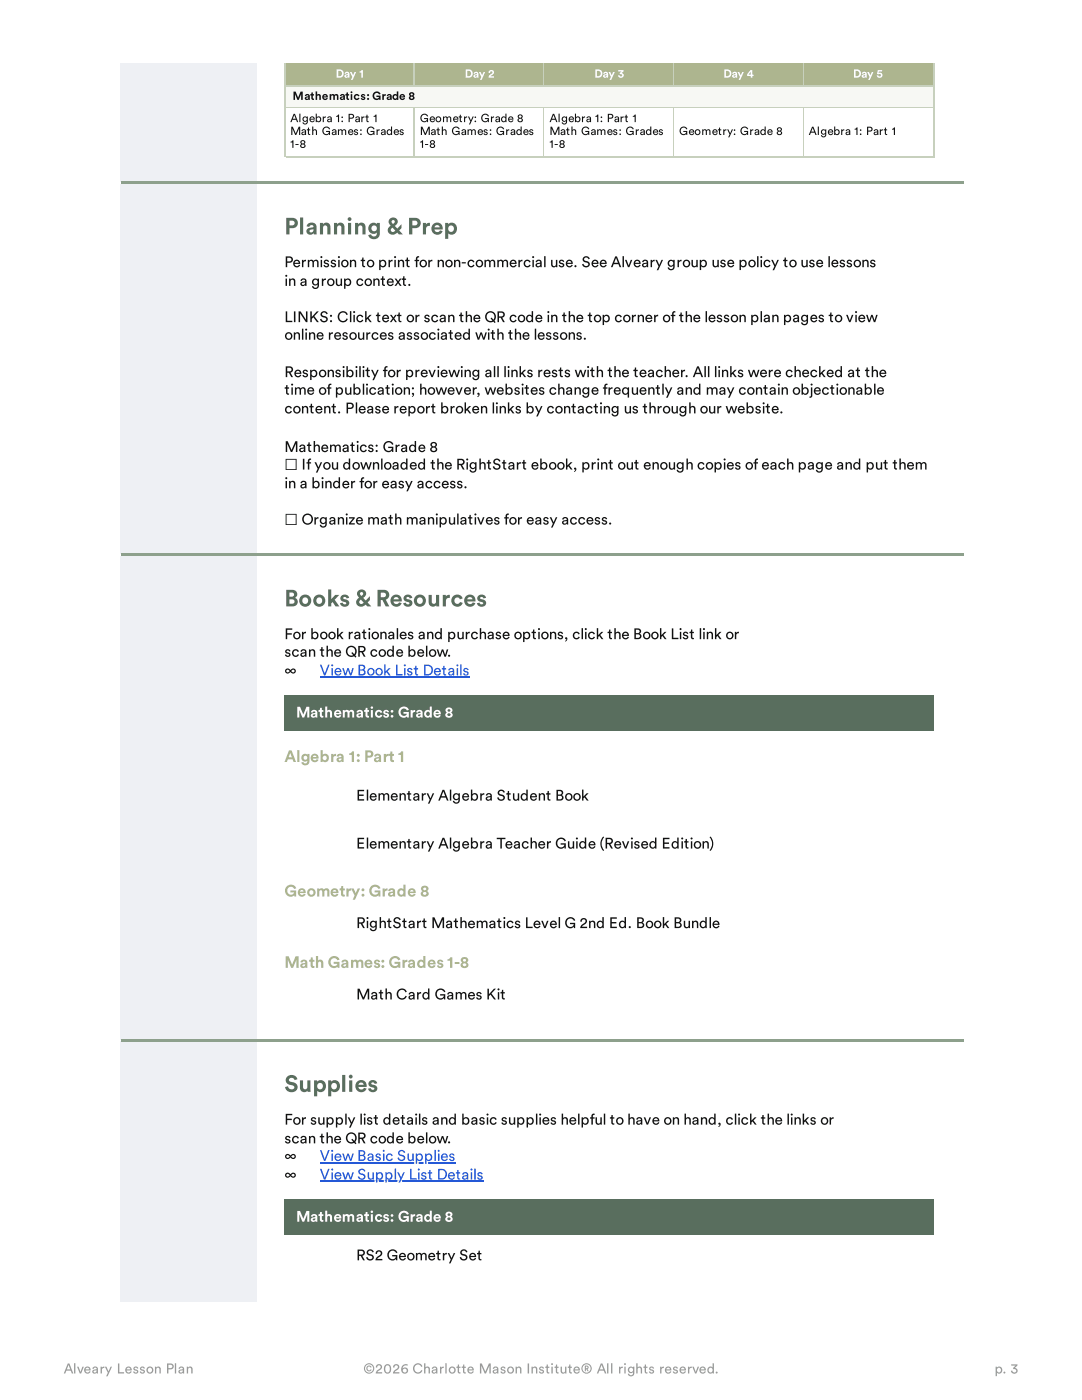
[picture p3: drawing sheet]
<svg xmlns="http://www.w3.org/2000/svg" width="216mm" height="279mm" viewBox="0 0 216 279" stroke-linecap="round" stroke-linejoin="round" font-family="sans-serif">
<defs><g id="words">
<g font-size="4.7" fill="#596e5e">
<text x="56.7" y="46.8">Planning &amp; Prep</text>
<text x="56.7" y="121">Books &amp; Resources</text>
<text x="56.7" y="217.9">Supplies</text>
</g>
<g font-size="3.3" fill="#adb58f">
<text x="56.7" y="152.1">Algebra 1: Part 1</text>
<text x="56.7" y="178.9">Geometry: Grade 8</text>
<text x="56.7" y="193.2">Math Games: Grades 1-8</text>
</g>
<g font-size="3" fill="#111">
<text x="56.7" y="53.3">Permission to print for non-commercial use. See Alveary group use policy to use lessons</text>
<text x="56.7" y="57.1">in a group context.</text>
<text x="56.7" y="64.3">LINKS: Click text or scan the QR code in the top corner of the lesson plan pages to view</text>
<text x="56.7" y="67.8">online resources associated with the lessons.</text>
<text x="56.7" y="75.3">Responsibility for previewing all links rests with the teacher. All links were checked at the</text>
<text x="56.7" y="78.8">time of publication; however, websites change frequently and may contain objectionable</text>
<text x="56.7" y="82.5">content. Please report broken links by contacting us through our website.</text>
<text x="56.7" y="90.2">Mathematics: Grade 8</text>
<text x="56.7" y="93.7">☐ If you downloaded the RightStart ebook, print out enough copies of each page and put them</text>
<text x="56.7" y="97.4">in a binder for easy access.</text>
<text x="56.7" y="104.7">☐ Organize math manipulatives for easy access.</text>
<text x="56.7" y="127.6">For book rationales and purchase options, click the Book List link or</text>
<text x="56.7" y="131.1">scan the QR code below.</text>
<text x="56.7" y="134.8">∞</text>
<text x="71.1" y="159.8">Elementary Algebra Student Book</text>
<text x="71.1" y="169.3">Elementary Algebra Teacher Guide (Revised Edition)</text>
<text x="71.1" y="185.2">RightStart Mathematics Level G 2nd Ed. Book Bundle</text>
<text x="71.1" y="199.5">Math Card Games Kit</text>
<text x="56.7" y="224.4">For supply list details and basic supplies helpful to have on hand, click the links or</text>
<text x="56.7" y="228.2">scan the QR code below.</text>
<text x="56.7" y="231.7">∞</text>
<text x="56.7" y="235.4">∞</text>
<text x="71.1" y="251.5">RS2 Geometry Set</text>
</g>
<g font-size="3" fill="#2458d6">
<text x="63.8" y="134.8">View Book List Details</text>
<text x="63.8" y="231.7">View Basic Supplies</text>
<text x="63.8" y="235.4">View Supply List Details</text>
</g>
<g font-size="3" fill="#fff">
<text x="59.1" y="143.2">Mathematics: Grade 8</text>
<text x="59.1" y="243.8">Mathematics: Grade 8</text>
</g>
<g font-size="2.8" fill="#9a9a9a">
<text x="12.7" y="274.1">Alveary Lesson Plan</text>
<text x="72.5" y="274.1">©2026 Charlotte Mason Institute® All rights reserved.</text>
<text x="198.4" y="274.1">p. 3</text>
</g>
<g font-size="2.3" fill="#fff">
<text x="67" y="15.5">Day 1</text>
<text x="92.7" y="15.5">Day 2</text>
<text x="118.6" y="15.5">Day 3</text>
<text x="144.3" y="15.5">Day 4</text>
<text x="170.2" y="15.5">Day 5</text>
</g>
<g font-size="2.3" fill="#111">
<text x="58.4" y="19.9">Mathematics: Grade 8</text>
<text x="57.9" y="24.4">Algebra 1: Part 1</text>
<text x="57.9" y="26.9">Math Games: Grades</text>
<text x="57.9" y="29.5">1-8</text>
<text x="83.8" y="24.4">Geometry: Grade 8</text>
<text x="83.8" y="26.9">Math Games: Grades</text>
<text x="83.8" y="29.5">1-8</text>
<text x="109.6" y="24.4">Algebra 1: Part 1</text>
<text x="109.6" y="26.9">Math Games: Grades</text>
<text x="109.6" y="29.5">1-8</text>
<text x="135.5" y="26.9">Geometry: Grade 8</text>
<text x="161.4" y="26.9">Algebra 1: Part 1</text>
</g>
</g></defs>
<path d="M56.9 12.7v18.7" fill="none" stroke="#c7d0bd" stroke-width=".23"/>
<path d="M57.1 12.7h25.6v4.7h-25.6z" fill="#adb58f"/>
<path d="M57.1 17.3h25.6M82.6 12.7v4.7" fill="none" stroke="#c7d0bd" stroke-width=".23"/>
<path d="M82.7 12.7h26v4.7h-26z" fill="#adb58f"/>
<path d="M82.7 17.3h26M108.5 12.7v4.7" fill="none" stroke="#c7d0bd" stroke-width=".23"/>
<path d="M108.7 12.7h25.9v4.7h-25.9z" fill="#adb58f"/>
<path d="M108.7 17.3h25.9M134.4 12.7v4.7" fill="none" stroke="#c7d0bd" stroke-width=".23"/>
<path d="M134.6 12.7h25.9v4.7h-25.9z" fill="#adb58f"/>
<path d="M134.6 17.3h25.9M160.4 12.7v4.7" fill="none" stroke="#c7d0bd" stroke-width=".23"/>
<path d="M160.5 12.7h25.9v4.7h-25.9z" fill="#adb58f"/>
<path d="M160.5 17.3h25.9M186.3 12.7v4.7" fill="none" stroke="#c7d0bd" stroke-width=".23"/>
<path d="M57.1 17.4h129.3v4.2h-129.3z" fill="#f7f8f4"/>
<path d="M186.3 17.4v4.2M57.1 21.5h129.3" fill="none" stroke="#c7d0bd" stroke-width=".23"/>
<path d="M57.1 21.6h25.6v9.8h-25.6z" fill="#fff"/>
<path d="M57.1 31.3h25.6M82.6 21.6v9.8" fill="none" stroke="#c7d0bd" stroke-width=".23"/>
<path d="M82.7 21.6h26v9.8h-26z" fill="#fff"/>
<path d="M82.7 31.3h26M108.5 21.6v9.8" fill="none" stroke="#c7d0bd" stroke-width=".23"/>
<path d="M108.7 21.6h25.9v9.8h-25.9z" fill="#fff"/>
<path d="M108.7 31.3h25.9M134.4 21.6v9.8" fill="none" stroke="#c7d0bd" stroke-width=".23"/>
<path d="M134.6 21.6h25.9v9.8h-25.9z" fill="#fff"/>
<path d="M134.6 31.3h25.9M160.4 21.6v9.8" fill="none" stroke="#c7d0bd" stroke-width=".23"/>
<path d="M160.5 21.6h25.9v9.8h-25.9z" fill="#fff"/>
<path d="M160.5 31.3h25.9M186.3 21.6v9.8" fill="none" stroke="#c7d0bd" stroke-width=".23"/>
<path d="M24.1 36.7h168.1v73.8h-168.1z" fill="#fff"/>
<path d="M24.1 36.3h168.1v.4h-168.1z" fill="#8da08c"/>
<path d="M24.1 111h168.1v96.4h-168.1z" fill="#fff"/>
<path d="M24.1 110.5h168.1v.5h-168.1z" fill="#8da08c"/>
<path d="M56.8 138.8h129.6v7h-129.6z" fill="#596e5e"/>
<path d="M63.8 135.1h29.9" fill="none" stroke="#2458d6" stroke-width=".23"/>
<path d="M24.1 207.9h168.1v51.8h-168.1z" fill="#fff"/>
<path d="M24.1 207.4h168.1v.5h-168.1z" fill="#8da08c"/>
<path d="M56.8 239.4h129.6v7h-129.6z" fill="#596e5e"/>
<path d="M63.8 232h27.1M63.8 235.8h32.7" fill="none" stroke="#2458d6" stroke-width=".23"/>
<use href="#words"/>
</svg>
